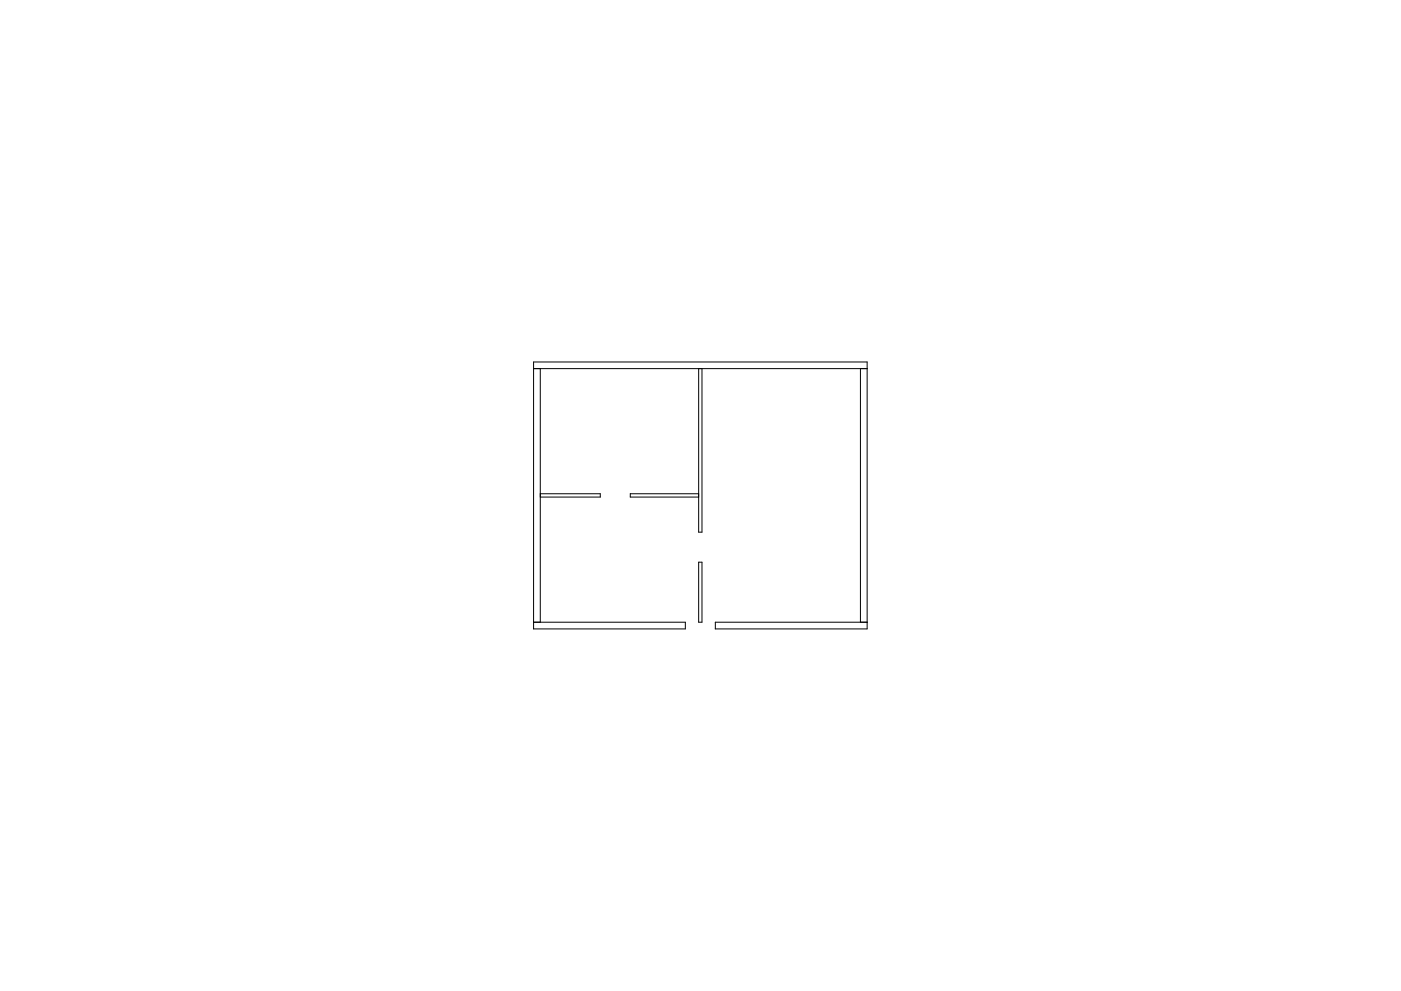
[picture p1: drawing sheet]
<svg xmlns="http://www.w3.org/2000/svg" width="420mm" height="297mm" viewBox="0 0 420 297" stroke-linecap="round" stroke-linejoin="round" font-family="sans-serif">
<path d="M160 110.5h100.1M162 110.5v76M209.5 110.5v49h1v-49M258 110.5v76M162 148h18v1h-18M209.5 148h-20.5v1h20.5M209.5 168.5h1v18h-1zM160 186.5h45.5v2h-45.5v-80h100.1v80h-45.6v-2h45.6" fill="none" stroke="#000" stroke-width=".3"/>
</svg>
